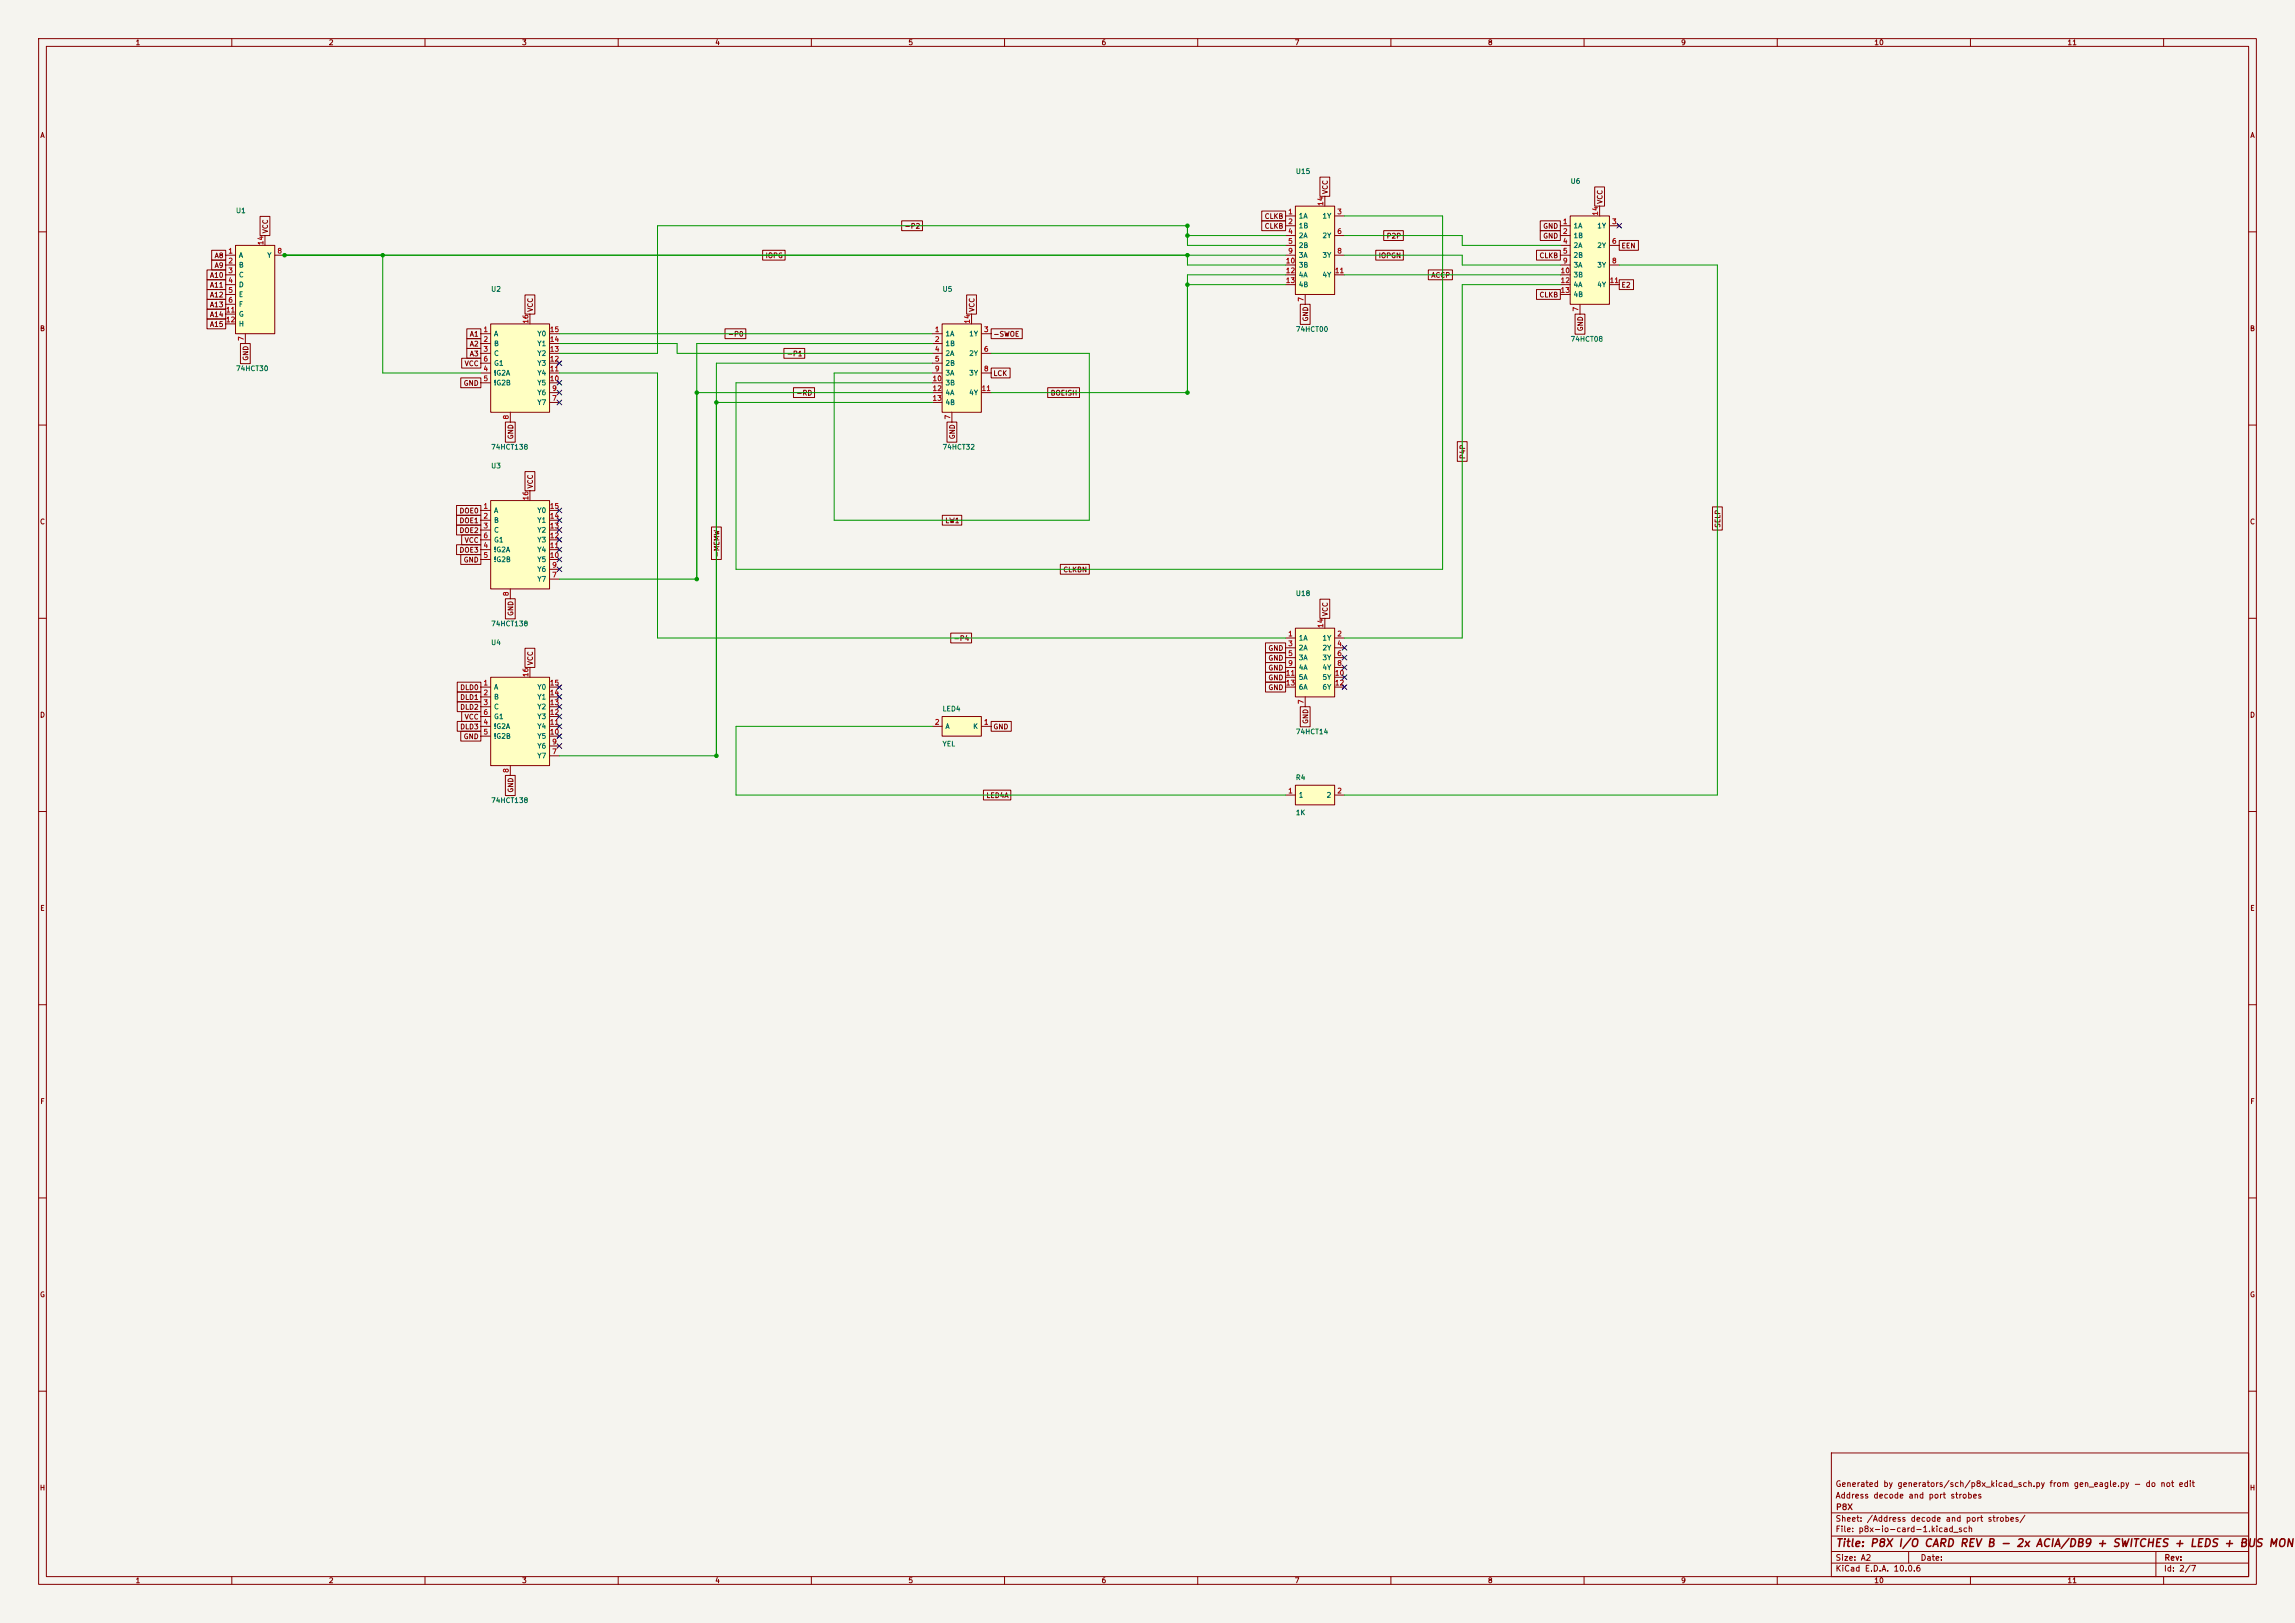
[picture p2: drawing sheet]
<svg xmlns="http://www.w3.org/2000/svg" width="594mm" height="420mm" viewBox="0 0 594 420" stroke-linecap="round" stroke-linejoin="round" font-family="sans-serif">
<defs><g id="words">
<text font-size="2" fill="#840000" x="475" y="400.8">Title: P8X I/O CARD REV B - 2x ACIA/DB9 + SWITCHES + LEDS + BUS MONIT</text>
<g font-size="1.5" fill="#840000">
<text x="475" y="388.1">Address decode and port strobes</text>
<text x="475" y="385.1">Generated by generators/sch/p8x_kicad_sch.py from gen_eagle.py - do not edit</text>
<text x="475" y="394.1">Sheet: /Address decode and port strobes/</text>
<text x="475.1" y="391.1">P8X</text>
<text x="475" y="396.8">File: p8x-io-card-1.kicad_sch</text>
<text x="475" y="407">KiCad E.D.A. 10.0.6</text>
<text x="475" y="404.2">Size: A2</text>
<text x="497" y="404.2">Date:</text>
<text x="560" y="407">Id: 2/7</text>
<text x="560.1" y="404.2">Rev:</text>
</g>
<g font-size="1.3" fill="#840000">
<text x="35" y="12">1</text>
<text x="85" y="12">2</text>
<text x="135" y="12">3</text>
<text x="185" y="12">4</text>
<text x="235" y="12">5</text>
<text x="285" y="12">6</text>
<text x="335" y="12">7</text>
<text x="385" y="12">8</text>
<text x="435" y="12">9</text>
<text x="485" y="12">10</text>
<text x="535" y="12">11</text>
<text x="10.3" y="36">A</text>
<text x="582.3" y="36">A</text>
<text x="344" y="50.4" transform="rotate(-90 344 50.4)">VCC</text>
<text x="415.1" y="52.9" transform="rotate(-90 415.1 52.9)">VCC</text>
<text x="234" y="59.5">-P2</text>
<text x="327.2" y="59.5">CLKB</text>
<text x="327.2" y="56.9">CLKB</text>
<text x="399.3" y="59.5">GND</text>
<text x="69.6" y="60.5" transform="rotate(-90 69.6 60.5)">VCC</text>
<text x="358.8" y="62">P2P</text>
<text x="399.3" y="62">GND</text>
<text x="419.5" y="64.6">EEN</text>
<text x="55.4" y="67.1">A8</text>
<text x="55.4" y="69.6">A9</text>
<text x="198" y="67.1">IOPG</text>
<text x="356.7" y="67.1">IOPGN</text>
<text x="398.3" y="67.1">CLKB</text>
<text x="54.2" y="77.3">A12</text>
<text x="54.2" y="74.7">A11</text>
<text x="54.2" y="72.2">A10</text>
<text x="370.3" y="72.2">ACCP</text>
<text x="398.3" y="77.3">CLKB</text>
<text x="419.5" y="74.7">E2</text>
<text x="54.2" y="82.3">A14</text>
<text x="54.2" y="79.8">A13</text>
<text x="138.2" y="80.8" transform="rotate(-90 138.2 80.8)">VCC</text>
<text x="252.5" y="80.8" transform="rotate(-90 252.5 80.8)">VCC</text>
<text x="338.9" y="83.3" transform="rotate(-90 338.9 83.3)">GND</text>
<text x="10.2" y="86">B</text>
<text x="54.2" y="84.9">A15</text>
<text x="121.5" y="87.4">A1</text>
<text x="121.5" y="90">A2</text>
<text x="188.3" y="87.4">-P0</text>
<text x="257" y="87.4">-SWOE</text>
<text x="410" y="85.9" transform="rotate(-90 410 85.9)">GND</text>
<text x="582.2" y="86">B</text>
<text x="64.6" y="93.5" transform="rotate(-90 64.6 93.5)">GND</text>
<text x="120.1" y="95">VCC</text>
<text x="121.5" y="92.5">A3</text>
<text x="203.5" y="92.5">-P1</text>
<text x="119.9" y="100.1">GND</text>
<text x="257" y="97.6">LCK</text>
<text x="206" y="102.7">-RD</text>
<text x="271.8" y="102.7">BOEISH</text>
<text x="133.1" y="113.8" transform="rotate(-90 133.1 113.8)">GND</text>
<text x="247.4" y="113.8" transform="rotate(-90 247.4 113.8)">GND</text>
<text x="379.5" y="118.9" transform="rotate(-90 379.5 118.9)">P4P</text>
<text x="138.2" y="126.6" transform="rotate(-90 138.2 126.6)">VCC</text>
<text x="10.2" y="136">C</text>
<text x="118.8" y="135.7">DOE1</text>
<text x="118.8" y="133.1">DOE0</text>
<text x="244.5" y="135.7">LW1</text>
<text x="445.6" y="136.7" transform="rotate(-90 445.6 136.7)">SELP</text>
<text x="582.2" y="136">C</text>
<text x="118.8" y="138.2">DOE2</text>
<text x="118.8" y="143.3">DOE3</text>
<text x="120.1" y="140.8">VCC</text>
<text x="119.9" y="145.8">GND</text>
<text x="186.5" y="144.3" transform="rotate(-90 186.5 144.3)">-MEMW</text>
<text x="275.1" y="148.4">CLKBN</text>
<text x="133.1" y="159.5" transform="rotate(-90 133.1 159.5)">GND</text>
<text x="344" y="159.6" transform="rotate(-90 344 159.6)">VCC</text>
<text x="246.7" y="166.2">-P4</text>
<text x="138.2" y="172.3" transform="rotate(-90 138.2 172.3)">VCC</text>
<text x="328.2" y="168.7">GND</text>
<text x="328.2" y="171.2">GND</text>
<text x="328.2" y="173.8">GND</text>
<text x="119" y="178.9">DLD0</text>
<text x="328.2" y="176.3">GND</text>
<text x="328.2" y="178.9">GND</text>
<text x="10.2" y="186">D</text>
<text x="119" y="181.4">DLD1</text>
<text x="119" y="183.9">DLD2</text>
<text x="582.2" y="186">D</text>
<text x="119" y="189">DLD3</text>
<text x="119.9" y="191.6">GND</text>
<text x="120.1" y="186.5">VCC</text>
<text x="257" y="189">GND</text>
<text x="338.9" y="187.5" transform="rotate(-90 338.9 187.5)">GND</text>
<text x="133.1" y="205.2" transform="rotate(-90 133.1 205.2)">GND</text>
<text x="255.2" y="206.8">LED4A</text>
<text x="10.3" y="236">E</text>
<text x="582.3" y="236">E</text>
<text x="10.3" y="286">F</text>
<text x="582.3" y="286">F</text>
<text x="10.2" y="336">G</text>
<text x="582.2" y="336">G</text>
<text x="10.2" y="386">H</text>
<text x="582.2" y="386">H</text>
<text x="35" y="410">1</text>
<text x="85" y="410">2</text>
<text x="135" y="410">3</text>
<text x="185" y="410">4</text>
<text x="235" y="410">5</text>
<text x="285" y="410">6</text>
<text x="335" y="410">7</text>
<text x="385" y="410">8</text>
<text x="435" y="410">9</text>
<text x="485" y="410">10</text>
<text x="535" y="410">11</text>
</g>
<g font-size="1.3" fill="#006464">
<text x="335.3" y="45.3">U15</text>
<text x="406.4" y="47.8">U6</text>
<text x="60.9" y="55.5">U1</text>
<text x="336" y="56.8">1A</text>
<text x="336" y="59.4">1B</text>
<text x="342.2" y="56.8">1Y</text>
<text x="407.1" y="59.4">1A</text>
<text x="413.3" y="59.4">1Y</text>
<text x="336" y="61.9">2A</text>
<text x="336" y="64.5">2B</text>
<text x="342.2" y="61.9">2Y</text>
<text x="407.1" y="61.9">1B</text>
<text x="407.1" y="64.5">2A</text>
<text x="413.3" y="64.5">2Y</text>
<text x="61.7" y="67">A</text>
<text x="61.7" y="69.5">B</text>
<text x="69" y="67">Y</text>
<text x="336" y="67">3A</text>
<text x="336" y="69.5">3B</text>
<text x="342.2" y="67">3Y</text>
<text x="407.1" y="67">2B</text>
<text x="407.1" y="69.5">3A</text>
<text x="413.3" y="69.5">3Y</text>
<text x="61.7" y="72.1">C</text>
<text x="61.7" y="74.6">D</text>
<text x="61.7" y="77.2">E</text>
<text x="127" y="75.8">U2</text>
<text x="243.8" y="75.8">U5</text>
<text x="336" y="72.1">4A</text>
<text x="336" y="74.6">4B</text>
<text x="342.2" y="72.1">4Y</text>
<text x="407.1" y="72.1">3B</text>
<text x="407.1" y="74.6">4A</text>
<text x="407.1" y="77.2">4B</text>
<text x="413.3" y="74.6">4Y</text>
<text x="61.7" y="79.7">F</text>
<text x="61.7" y="82.2">G</text>
<text x="61.7" y="84.8">H</text>
<text x="127.7" y="87.3">A</text>
<text x="127.7" y="89.9">B</text>
<text x="139" y="89.9">Y1</text>
<text x="139" y="87.3">Y0</text>
<text x="244.6" y="87.3">1A</text>
<text x="244.6" y="89.9">1B</text>
<text x="250.7" y="87.3">1Y</text>
<text x="335.3" y="86.2">74HCT00</text>
<text x="406.4" y="88.7">74HCT08</text>
<text x="127.7" y="92.4">C</text>
<text x="127.7" y="94.9">G1</text>
<text x="139" y="94.9">Y3</text>
<text x="139" y="92.4">Y2</text>
<text x="244.6" y="92.4">2A</text>
<text x="244.6" y="94.9">2B</text>
<text x="250.7" y="92.4">2Y</text>
<text x="60.9" y="96.3">74HCT30</text>
<text x="127.7" y="97.5">!G2A</text>
<text x="127.7" y="100">!G2B</text>
<text x="139" y="100">Y5</text>
<text x="139" y="97.5">Y4</text>
<text x="244.6" y="97.5">3A</text>
<text x="244.6" y="100">3B</text>
<text x="250.7" y="97.5">3Y</text>
<text x="139" y="105.1">Y7</text>
<text x="139" y="102.6">Y6</text>
<text x="244.6" y="102.6">4A</text>
<text x="244.6" y="105.1">4B</text>
<text x="250.7" y="102.6">4Y</text>
<text x="127" y="116.6">74HCT138</text>
<text x="243.8" y="116.6">74HCT32</text>
<text x="127" y="121.5">U3</text>
<text x="127.7" y="133">A</text>
<text x="127.7" y="135.6">B</text>
<text x="139" y="135.6">Y1</text>
<text x="139" y="133">Y0</text>
<text x="127.7" y="138.1">C</text>
<text x="127.7" y="143.2">!G2A</text>
<text x="127.7" y="140.7">G1</text>
<text x="139" y="143.2">Y4</text>
<text x="139" y="140.7">Y3</text>
<text x="139" y="138.1">Y2</text>
<text x="127.7" y="145.7">!G2B</text>
<text x="139" y="148.3">Y6</text>
<text x="139" y="145.7">Y5</text>
<text x="139" y="150.8">Y7</text>
<text x="335.3" y="154.5">U18</text>
<text x="127" y="167.2">U4</text>
<text x="127" y="162.4">74HCT138</text>
<text x="336" y="166.1">1A</text>
<text x="342.2" y="166.1">1Y</text>
<text x="336" y="168.6">2A</text>
<text x="336" y="171.1">3A</text>
<text x="336" y="173.7">4A</text>
<text x="342.2" y="168.6">2Y</text>
<text x="342.2" y="171.1">3Y</text>
<text x="342.2" y="173.7">4Y</text>
<text x="127.7" y="178.8">A</text>
<text x="139" y="178.8">Y0</text>
<text x="336" y="176.2">5A</text>
<text x="336" y="178.8">6A</text>
<text x="342.2" y="176.2">5Y</text>
<text x="342.2" y="178.8">6Y</text>
<text x="127.7" y="181.3">B</text>
<text x="127.7" y="183.8">C</text>
<text x="139" y="183.8">Y2</text>
<text x="139" y="181.3">Y1</text>
<text x="243.8" y="184.4">LED4</text>
<text x="127.7" y="188.9">!G2A</text>
<text x="127.7" y="191.5">!G2B</text>
<text x="127.7" y="186.4">G1</text>
<text x="139" y="191.5">Y5</text>
<text x="139" y="188.9">Y4</text>
<text x="139" y="186.4">Y3</text>
<text x="244.6" y="188.9">A</text>
<text x="251.7" y="188.9">K</text>
<text x="335.3" y="190.3">74HCT14</text>
<text x="139" y="196.5">Y7</text>
<text x="139" y="194">Y6</text>
<text x="243.8" y="193.5">YEL</text>
<text x="335.3" y="202.2">R4</text>
<text x="127" y="208.1">74HCT138</text>
<text x="336" y="206.7">1</text>
<text x="343.2" y="206.7">2</text>
<text x="335.3" y="211.2">1K</text>
</g>
<g font-size="1.3" fill="#a90000">
<text x="342.8" y="53.4" transform="rotate(-90 342.8 53.4)">14</text>
<text x="333.3" y="55.7">1</text>
<text x="333.3" y="58.3">2</text>
<text x="346" y="55.7">3</text>
<text x="404.4" y="58.3">1</text>
<text x="413.9" y="55.9" transform="rotate(-90 413.9 55.9)">14</text>
<text x="417.1" y="58.3">3</text>
<text x="59" y="65.9">1</text>
<text x="68.4" y="63.6" transform="rotate(-90 68.4 63.6)">14</text>
<text x="71.7" y="65.9">8</text>
<text x="333.3" y="60.8">4</text>
<text x="333.3" y="63.4">5</text>
<text x="333.3" y="65.9">9</text>
<text x="346" y="60.8">6</text>
<text x="346" y="65.9">8</text>
<text x="404.4" y="60.8">2</text>
<text x="404.4" y="63.4">4</text>
<text x="404.4" y="65.9">5</text>
<text x="417.1" y="63.4">6</text>
<text x="59" y="68.4">2</text>
<text x="59" y="71">3</text>
<text x="332.7" y="68.4">10</text>
<text x="332.7" y="71">12</text>
<text x="345.4" y="71">11</text>
<text x="403.8" y="71">10</text>
<text x="404.4" y="68.4">9</text>
<text x="417.1" y="68.4">8</text>
<text x="59" y="73.5">4</text>
<text x="59" y="76.1">5</text>
<text x="332.7" y="73.5">13</text>
<text x="403.8" y="73.5">12</text>
<text x="403.8" y="76.1">13</text>
<text x="416.5" y="73.5">11</text>
<text x="58.4" y="81.1">11</text>
<text x="58.4" y="83.7">12</text>
<text x="59" y="78.6">6</text>
<text x="137" y="83.9" transform="rotate(-90 137 83.9)">16</text>
<text x="251.3" y="83.9" transform="rotate(-90 251.3 83.9)">14</text>
<text x="337.7" y="78.2" transform="rotate(-90 337.7 78.2)">7</text>
<text x="408.8" y="80.7" transform="rotate(-90 408.8 80.7)">7</text>
<text x="63.4" y="88.4" transform="rotate(-90 63.4 88.4)">7</text>
<text x="125" y="86.2">1</text>
<text x="125" y="88.8">2</text>
<text x="142.2" y="88.8">14</text>
<text x="142.2" y="86.2">15</text>
<text x="241.8" y="86.2">1</text>
<text x="241.8" y="88.8">2</text>
<text x="254.5" y="86.2">3</text>
<text x="125" y="91.3">3</text>
<text x="125" y="93.8">6</text>
<text x="142.2" y="93.8">12</text>
<text x="142.2" y="91.3">13</text>
<text x="241.8" y="91.3">4</text>
<text x="241.8" y="93.8">5</text>
<text x="254.5" y="91.3">6</text>
<text x="125" y="96.4">4</text>
<text x="125" y="98.9">5</text>
<text x="142.2" y="98.9">10</text>
<text x="142.2" y="96.4">11</text>
<text x="142.8" y="101.5">9</text>
<text x="241.2" y="98.9">10</text>
<text x="241.2" y="101.5">12</text>
<text x="241.8" y="96.4">9</text>
<text x="253.9" y="101.5">11</text>
<text x="254.5" y="96.4">8</text>
<text x="142.8" y="104">7</text>
<text x="241.2" y="104">13</text>
<text x="131.9" y="108.7" transform="rotate(-90 131.9 108.7)">8</text>
<text x="246.2" y="108.7" transform="rotate(-90 246.2 108.7)">7</text>
<text x="125" y="131.9">1</text>
<text x="137" y="129.6" transform="rotate(-90 137 129.6)">16</text>
<text x="142.2" y="131.9">15</text>
<text x="125" y="134.5">2</text>
<text x="125" y="137">3</text>
<text x="142.2" y="137">13</text>
<text x="142.2" y="134.5">14</text>
<text x="125" y="142.1">4</text>
<text x="125" y="139.6">6</text>
<text x="142.2" y="142.1">11</text>
<text x="142.2" y="139.6">12</text>
<text x="125" y="144.6">5</text>
<text x="142.2" y="144.6">10</text>
<text x="142.8" y="149.7">7</text>
<text x="142.8" y="147.2">9</text>
<text x="131.9" y="154.4" transform="rotate(-90 131.9 154.4)">8</text>
<text x="333.3" y="165">1</text>
<text x="333.3" y="167.5">3</text>
<text x="342.8" y="162.6" transform="rotate(-90 342.8 162.6)">14</text>
<text x="346" y="165">2</text>
<text x="346" y="167.5">4</text>
<text x="333.3" y="170">5</text>
<text x="333.3" y="172.6">9</text>
<text x="346" y="170">6</text>
<text x="346" y="172.6">8</text>
<text x="125" y="177.7">1</text>
<text x="137" y="175.3" transform="rotate(-90 137 175.3)">16</text>
<text x="142.2" y="177.7">15</text>
<text x="332.7" y="175.1">11</text>
<text x="332.7" y="177.7">13</text>
<text x="345.4" y="175.1">10</text>
<text x="345.4" y="177.7">12</text>
<text x="125" y="180.2">2</text>
<text x="125" y="182.7">3</text>
<text x="125" y="185.3">6</text>
<text x="142.2" y="185.3">12</text>
<text x="142.2" y="182.7">13</text>
<text x="142.2" y="180.2">14</text>
<text x="337.7" y="182.3" transform="rotate(-90 337.7 182.3)">7</text>
<text x="125" y="187.8">4</text>
<text x="125" y="190.4">5</text>
<text x="142.2" y="190.4">10</text>
<text x="142.2" y="187.8">11</text>
<text x="241.8" y="187.8">2</text>
<text x="254.5" y="187.8">1</text>
<text x="142.8" y="195.4">7</text>
<text x="142.8" y="192.9">9</text>
<text x="131.9" y="200.1" transform="rotate(-90 131.9 200.1)">8</text>
<text x="333.3" y="205.6">1</text>
<text x="346" y="205.6">2</text>
</g>
</g></defs>
<path d="M0 0h594v420h-594z" fill="#f5f4ef" stroke="#f5f4ef" stroke-width=".26"/>
<g fill="none" stroke="#840000" stroke-width=".26">
<path d="M10 10h574v400h-574zM12 12h570v396h-570zM60 10v2M110 10v2M160 10v2M210 10v2M260 10v2M310 10v2M360 10v2M410 10v2M460 10v2M510 10v2"/>
<path d="M560 10v2M10 60h2M582 60h2M10 110h2M582 110h2M10 160h2M582 160h2M10 210h2M582 210h2M10 260h2M582 260h2M10 310h2"/>
<path d="M582 310h2M10 360h2M474 376h108v32h-108zM582 360h2M474 397.5h108M474 391.5h108M60 408v2M110 408v2M160 408v2M210 408v2M260 408v2M310 408v2"/>
<path d="M360 408v2M410 408v2M460 408v2M474 404.5h108M474 401.5h108M494 401.5v3M510 408v2M558 401.5v6.5M560 408v2"/>
</g>
<path d="M127 83.8h15.2v22.9h-15.2z" fill="#ffffc2"/>
<g fill="none" stroke="#840000" stroke-width=".26">
<path d="M124.5 86.4h2.5M124.5 88.9h2.5M124.5 91.4h2.5M124.5 96.5h2.5M124.5 99.1h2.5M124.5 94h2.5M127 83.8h15.2v22.9h-15.2zM137.2 81.3v2.5M142.2 86.4h2.6M142.2 88.9h2.6M142.2 91.4h2.6M142.2 96.5h2.6"/>
<path d="M142.2 99.1h2.6M142.2 94h2.6M132.1 106.7v2.5M142.2 104.1h2.6M142.2 101.6h2.6"/>
</g>
<path d="M335.3 53.3h10.1v22.9h-10.1z" fill="#ffffc2"/>
<g fill="none" stroke="#840000" stroke-width=".26">
<path d="M332.7 55.9h2.6M332.7 58.4h2.6M335.3 53.3h10.1v22.9h-10.1zM342.9 50.8v2.5M345.4 55.9h2.6M332.7 61h2.6M332.7 63.5h2.6M332.7 66h2.6M332.7 68.6h2.6M332.7 71.1h2.6M332.7 73.7h2.6M337.8 76.2v2.5"/>
<path d="M345.4 61h2.6M345.4 66h2.6M345.4 71.1h2.6"/>
</g>
<path d="M406.4 55.9h10.2v22.8h-10.2z" fill="#ffffc2"/>
<g fill="none" stroke="#840000" stroke-width=".26">
<path d="M403.9 58.4h2.5M406.4 55.9h10.2v22.8h-10.2zM414 53.3v2.6M416.6 58.4h2.5M403.9 61h2.5M403.9 63.5h2.5M403.9 66h2.5M403.9 68.6h2.5M403.9 71.1h2.5M403.9 73.7h2.5M403.9 76.2h2.5M408.9 78.7v2.6"/>
<path d="M416.6 63.5h2.5M416.6 68.6h2.5M416.6 73.7h2.5"/>
</g>
<path d="M243.8 185.4h10.2v5.1h-10.2z" fill="#ffffc2"/>
<path d="M241.3 188h2.5M243.8 185.4h10.2v5.1h-10.2zM254 188h2.5" fill="none" stroke="#840000" stroke-width=".26"/>
<path d="M243.8 83.8h10.2v22.9h-10.2z" fill="#ffffc2"/>
<g fill="none" stroke="#840000" stroke-width=".26">
<path d="M241.3 86.4h2.5M241.3 88.9h2.5M241.3 91.4h2.5M241.3 94h2.5M241.3 96.5h2.5M241.3 99.1h2.5M243.8 83.8h10.2v22.9h-10.2zM251.5 81.3v2.5M254 86.4h2.5M254 91.4h2.5M254 96.5h2.5M241.3 101.6h2.5"/>
<path d="M241.3 104.1h2.5M246.4 106.7v2.5M254 101.6h2.5"/>
</g>
<path d="M61 63.5h10.1v22.9h-10.1z" fill="#ffffc2"/>
<path d="M58.4 66h2.6M58.4 68.6h2.6M58.4 71.1h2.6M58.4 73.7h2.6M58.4 76.2h2.6M58.4 78.7h2.6M61 63.5h10.1v22.9h-10.1zM68.6 61v2.5M71.1 66h2.6M58.4 81.3h2.6M58.4 83.8h2.6M63.5 86.4v2.5" fill="none" stroke="#840000" stroke-width=".26"/>
<path d="M335.3 162.6h10.1v17.7h-10.1z" fill="#ffffc2"/>
<g fill="none" stroke="#840000" stroke-width=".26">
<path d="M332.7 165.1h2.6M332.7 167.6h2.6M332.7 170.2h2.6M332.7 172.7h2.6M332.7 175.3h2.6M332.7 177.8h2.6M335.3 162.6h10.1v17.7h-10.1zM342.9 160v2.6M345.4 165.1h2.6M345.4 167.6h2.6M345.4 170.2h2.6M345.4 172.7h2.6"/>
<path d="M345.4 175.3h2.6M345.4 177.8h2.6M337.8 180.3v2.6"/>
</g>
<path d="M335.3 203.2h10.1v5.1h-10.1z" fill="#ffffc2"/>
<path d="M332.7 205.7h2.6M335.3 203.2h10.1v5.1h-10.1zM345.4 205.7h2.6" fill="none" stroke="#840000" stroke-width=".26"/>
<path d="M127 175.3h15.2v22.8h-15.2z" fill="#ffffc2"/>
<g fill="none" stroke="#840000" stroke-width=".26">
<path d="M124.5 177.8h2.5M127 175.3h15.2v22.8h-15.2zM137.2 172.7v2.6M142.2 177.8h2.6M124.5 180.3h2.5M124.5 182.9h2.5M124.5 188h2.5M124.5 190.5h2.5M124.5 185.4h2.5M132.1 198.1v2.6M142.2 180.3h2.6M142.2 182.9h2.6"/>
<path d="M142.2 188h2.6M142.2 190.5h2.6M142.2 185.4h2.6M142.2 195.6h2.6M142.2 193h2.6"/>
</g>
<path d="M127 129.5h15.2v22.9h-15.2z" fill="#ffffc2"/>
<g fill="none" stroke="#840000" stroke-width=".26">
<path d="M67.3 56h2.6v5h-2.6zM233.4 57.1h5.4v2.6h-5.4zM326.6 57.1h6.1v2.6h-6.1zM326.6 54.6h6.1v2.6h-6.1zM341.6 45.8h2.6v5h-2.6zM358.1 59.7h5.1v2.5h-5.1zM398.7 59.7h5.2v2.5h-5.2zM398.7 57.1h5.2v2.6h-5.2zM412.7 48.4h2.6v4.9h-2.6zM53.6 77.5h4.8v2.5h-4.8zM53.6 74.9h4.8v2.6h-4.8zM53.6 72.4h4.8v2.5h-4.8z"/>
<path d="M53.6 69.8h4.8v2.6h-4.8zM54.8 64.8h3.6v2.5h-3.6zM54.8 67.3h3.6v2.6h-3.6zM135.9 76.3h2.5v5h-2.5zM197.4 64.8h5.8v2.5h-5.8zM250.2 76.3h2.5v5h-2.5zM336.5 78.7h2.6v5.2h-2.6zM356.1 64.8h7.1v2.5h-7.1zM369.7 69.8h6.2v2.6h-6.2zM397.7 64.8h6.2v2.5h-6.2zM397.7 74.9h6.2v2.6h-6.2zM419.1 72.4h3.7v2.5h-3.7z"/>
<path d="M419.1 62.2h5v2.6h-5zM53.6 82.5h4.8v2.6h-4.8zM53.6 80h4.8v2.6h-4.8zM62.2 88.9h2.6v5.2h-2.6zM119.3 97.8h5.2v2.5h-5.2zM119.5 92.7h5v2.6h-5zM120.8 90.2h3.7v2.5h-3.7zM120.8 85.1h3.7v2.5h-3.7zM120.8 87.6h3.7v2.6h-3.7zM187.7 85.1h5.3v2.5h-5.3zM202.9 90.2h5.4v2.5h-5.4zM256.5 85.1h8.1v2.5h-8.1z"/>
<path d="M256.5 95.2h4.9v2.6h-4.9zM407.7 81.3h2.5v5.2h-2.5zM130.8 109.2h2.6v5.2h-2.6zM205.4 100.3h5.4v2.6h-5.4zM245.1 109.2h2.6v5.2h-2.6zM271.2 100.3h8.2v2.6h-8.2zM377.2 114.3h2.5v5.1h-2.5zM118.2 133.3h6.3v2.6h-6.3zM118.2 135.9h6.3v2.5h-6.3zM118.2 130.8h6.3v2.6h-6.3zM119.5 138.4h5v2.6h-5zM124.5 132.1h2.5"/>
<path d="M124.5 134.6h2.5M124.5 137.2h2.5M124.5 139.7h2.5M127 129.5h15.2v22.9h-15.2zM135.9 122h2.5v5h-2.5zM137.2 127v2.5M142.2 132.1h2.6M142.2 134.6h2.6M142.2 137.2h2.6M142.2 139.7h2.6M184.1 136.4h2.6v8.4h-2.6zM243.9 133.3h5v2.6h-5z"/>
<path d="M443.2 131.2h2.6v6h-2.6zM118.2 141h6.3v2.5h-6.3zM119.3 143.5h5.2v2.6h-5.2zM124.5 142.2h2.5M124.5 144.8h2.5M130.8 154.9h2.6v5.2h-2.6zM132.1 152.4v2.5M142.2 142.2h2.6M142.2 144.8h2.6M142.2 149.9h2.6M142.2 147.3h2.6M274.4 146h7.5v2.6h-7.5z"/>
<path d="M341.6 155.1h2.6v4.9h-2.6zM118.3 179.1h6.2v2.5h-6.2zM118.3 176.5h6.2v2.6h-6.2zM135.9 167.8h2.5v4.9h-2.5zM246.1 163.8h5.4v2.6h-5.4zM327.5 166.4h5.2v2.5h-5.2zM327.5 168.9h5.2v2.6h-5.2zM327.5 171.4h5.2v2.6h-5.2zM327.5 174h5.2v2.5h-5.2zM327.5 176.5h5.2v2.6h-5.2zM118.3 181.6h6.2v2.6h-6.2zM118.3 186.7h6.2v2.5h-6.2z"/>
<path d="M119.3 189.2h5.2v2.6h-5.2zM119.5 184.1h5v2.6h-5zM256.5 186.7h5.2v2.5h-5.2zM336.5 182.9h2.6v5.2h-2.6zM130.8 200.7h2.6v5.2h-2.6zM254.5 204.5h7.1v2.5h-7.1z"/>
</g>
<g fill="none" stroke="#009600" stroke-width=".26">
<path d="M348 55.9h25.4v91.4h-182.9v-48.2h50.8M73.7 66h259M99.1 66v30.5h25.4M307.3 66v2.6h25.4M307.3 73.7h25.4M307.3 61h25.4M332.7 63.5h-25.4v-5.1h-137.1v33h-25.4M332.7 71.1h-25.4v30.5h-50.8M348 66h30.5v2.6h25.4M348 61h30.5v2.5h25.4M348 71.1h55.9M403.9 73.7h-25.4v91.4h-30.5"/>
<path d="M419.1 68.6h25.4v137.1h-96.5M144.8 96.5h25.4v68.6h162.5M144.8 88.9h30.5v2.5h66M144.8 86.4h96.5M241.3 88.9h-61v61h-35.5M241.3 94h-55.9v101.6h-40.6M256.5 91.4h25.4v43.2h-66v-38.1h25.4M180.3 101.6h61M185.4 104.1h55.9M241.3 188h-50.8v17.7h142.2"/>
</g>
<g fill="none" stroke="#000084" stroke-width=".26">
<path d="M418.5 57.8l1.2 1.2M419.7 57.8l-1.2 1.2M144.2 93.4l1.2 1.2M144.2 98.5l1.2 1.2M145.4 93.4l-1.2 1.2M145.4 98.5l-1.2 1.2M144.2 101l1.2 1.2M144.2 103.5l1.2 1.2M145.4 101l-1.2 1.2M145.4 103.5l-1.2 1.2M144.2 139.1l1.2 1.2M144.2 136.6l1.2 1.2"/>
<path d="M144.2 131.5l1.2 1.2M144.2 134l1.2 1.2M145.4 139.1l-1.2 1.2M145.4 136.6l-1.2 1.2M145.4 131.5l-1.2 1.2M145.4 134l-1.2 1.2M144.2 146.7l1.2 1.2M144.2 144.2l1.2 1.2M144.2 141.6l1.2 1.2M145.4 146.7l-1.2 1.2M145.4 144.2l-1.2 1.2M145.4 141.6l-1.2 1.2"/>
<path d="M144.2 177.2l1.2 1.2M144.2 179.7l1.2 1.2M145.4 177.2l-1.2 1.2M145.4 179.7l-1.2 1.2M347.4 174.7l1.2 1.2M347.4 177.2l1.2 1.2M347.4 167l1.2 1.2M347.4 169.6l1.2 1.2M347.4 172.1l1.2 1.2M348.6 174.7l-1.2 1.2M348.6 177.2l-1.2 1.2M348.6 167l-1.2 1.2"/>
<path d="M348.6 169.6l-1.2 1.2M348.6 172.1l-1.2 1.2M144.2 182.3l1.2 1.2M144.2 184.8l1.2 1.2M144.2 187.4l1.2 1.2M144.2 189.9l1.2 1.2M144.2 192.4l1.2 1.2M145.4 182.3l-1.2 1.2M145.4 184.8l-1.2 1.2M145.4 187.4l-1.2 1.2M145.4 189.9l-1.2 1.2M145.4 192.4l-1.2 1.2"/>
</g>
<g fill="#009600" stroke="#009600" stroke-width=".26">
<circle cx="73.7" cy="66" r=".46"/>
<circle cx="180.3" cy="101.6" r=".46"/>
<circle cx="99.1" cy="66" r=".46"/>
<circle cx="307.3" cy="73.7" r=".46"/>
<circle cx="307.3" cy="101.6" r=".46"/>
<circle cx="307.3" cy="58.4" r=".46"/>
<circle cx="307.3" cy="61" r=".46"/>
<circle cx="307.3" cy="66" r=".46"/>
<circle cx="185.4" cy="195.6" r=".46"/>
<circle cx="180.3" cy="149.9" r=".46"/>
<circle cx="185.4" cy="104.1" r=".46"/>
</g>
<use href="#words"/>
</svg>
